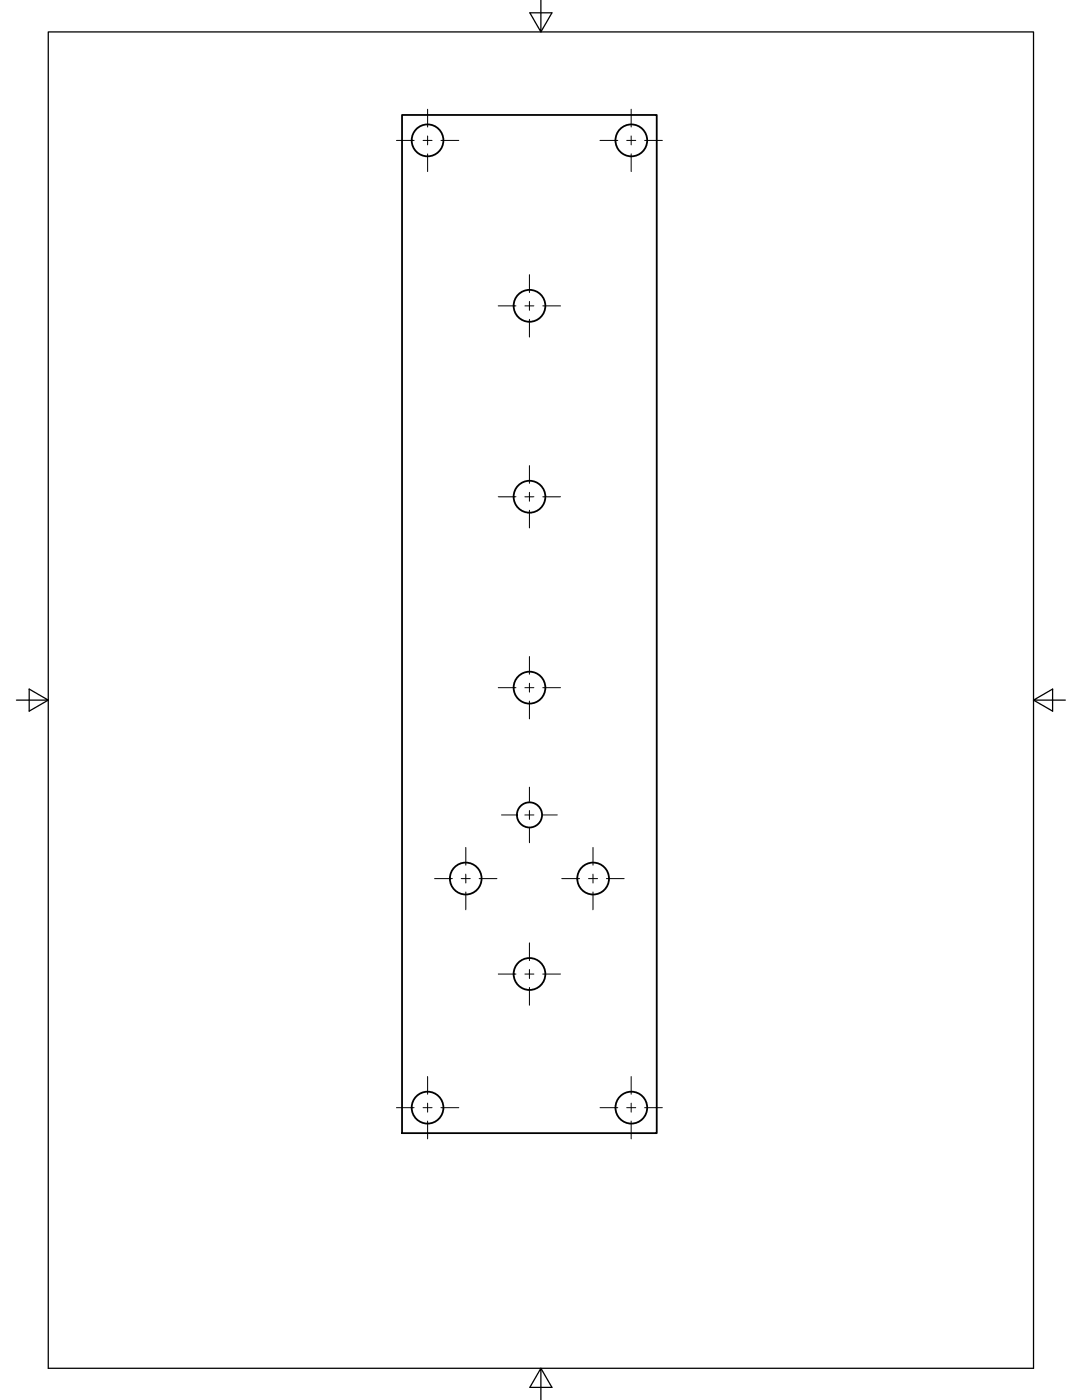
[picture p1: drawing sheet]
<svg xmlns="http://www.w3.org/2000/svg" width="216mm" height="279mm" viewBox="0 0 216 279" stroke-linecap="round" stroke-linejoin="round" font-family="sans-serif">
<!-- layer: Visible -->
<g fill="none" stroke="#000" stroke-width=".36">
<path d="M80.2 22.9h50.8v203.2h-50.8z"/>
<circle cx="85.3" cy="28" r="3.2"/>
<circle cx="126" cy="28" r="3.2"/>
<circle cx="105.7" cy="61" r="3.2"/>
<circle cx="105.7" cy="99.1" r="3.2"/>
<circle cx="105.7" cy="137.2" r="3.2"/>
<circle cx="92.9" cy="175.3" r="3.2"/>
<circle cx="105.7" cy="162.6" r="2.51"/>
<circle cx="118.4" cy="175.3" r="3.2"/>
<circle cx="105.7" cy="194.4" r="3.2"/>
<circle cx="85.3" cy="221.1" r="3.2"/>
<circle cx="126" cy="221.1" r="3.2"/>
</g>
<!-- layer: Border -->
<path d="M9.6 6.4h196.6v266.7h-196.6zM107.9 0v6.4l-2.2-3.8h4.4l-2.2 3.8M3.3 139.7h6.3l-3.8-2.2v4.4l3.8-2.2M206.2 139.7l3.8 2.2v-4.4l-3.8 2.2h6.4M107.9 273.1l2.2 3.8h-4.4l2.2-3.8v6.3" fill="none" stroke="#000" stroke-width=".25"/>
<!-- layer: Center Lines -->
<g fill="none" stroke="#000" stroke-width=".2">
<path d="M79.1 28h3.5M84.4 28h1.8M85.3 21.8v3.6M85.3 27.1v1.8M85.3 30.7v3.5M88 28h3.5M119.7 28h3.6M125.1 28h1.8M125.9 21.8v3.6M125.9 27.1v1.8M125.9 30.7v3.5M128.6 28h3.6"/>
<path d="M105.6 54.8v3.6M99.4 61h3.6M104.7 61h1.8M105.6 60.2v1.7M105.6 63.7v3.6M108.3 61h3.5M99.4 99.1h3.6M104.7 99.1h1.8M105.6 92.9v3.6M105.6 98.3v1.7M108.3 99.1h3.5M105.6 101.8v3.6"/>
<path d="M99.4 137.2h3.6M104.7 137.2h1.8M105.6 131v3.6M105.6 136.4v1.7M105.6 139.9v3.6M108.3 137.2h3.5M105.6 157.1v2.9M86.7 175.3h3.6M92 175.3h1.8M92.9 169.1v3.6M92.9 174.5v1.7M92.9 178v3.6"/>
<path d="M95.6 175.3h3.6M100.1 162.6h2.9M104.7 162.6h1.8M105.6 161.8v1.7M105.6 165.3v2.9M108.3 162.6h2.9M112.1 175.3h3.6M117.4 175.3h1.8M118.3 169.1v3.6M118.3 174.5v1.7M118.3 178v3.6M121 175.3h3.5"/>
<path d="M99.4 194.4h3.6M104.7 194.4h1.8M105.6 188.2v3.5M105.6 193.5v1.8M105.6 197.1v3.5M108.3 194.4h3.5M85.3 214.8v3.6M125.9 214.8v3.6M79.1 221.1h3.5M84.4 221.1h1.8M85.3 220.2v1.8M85.3 223.7v3.6"/>
<path d="M88 221.1h3.5M119.7 221.1h3.6M125.1 221.1h1.8M125.9 220.2v1.8M125.9 223.7v3.6M128.6 221.1h3.6"/>
</g>
</svg>
